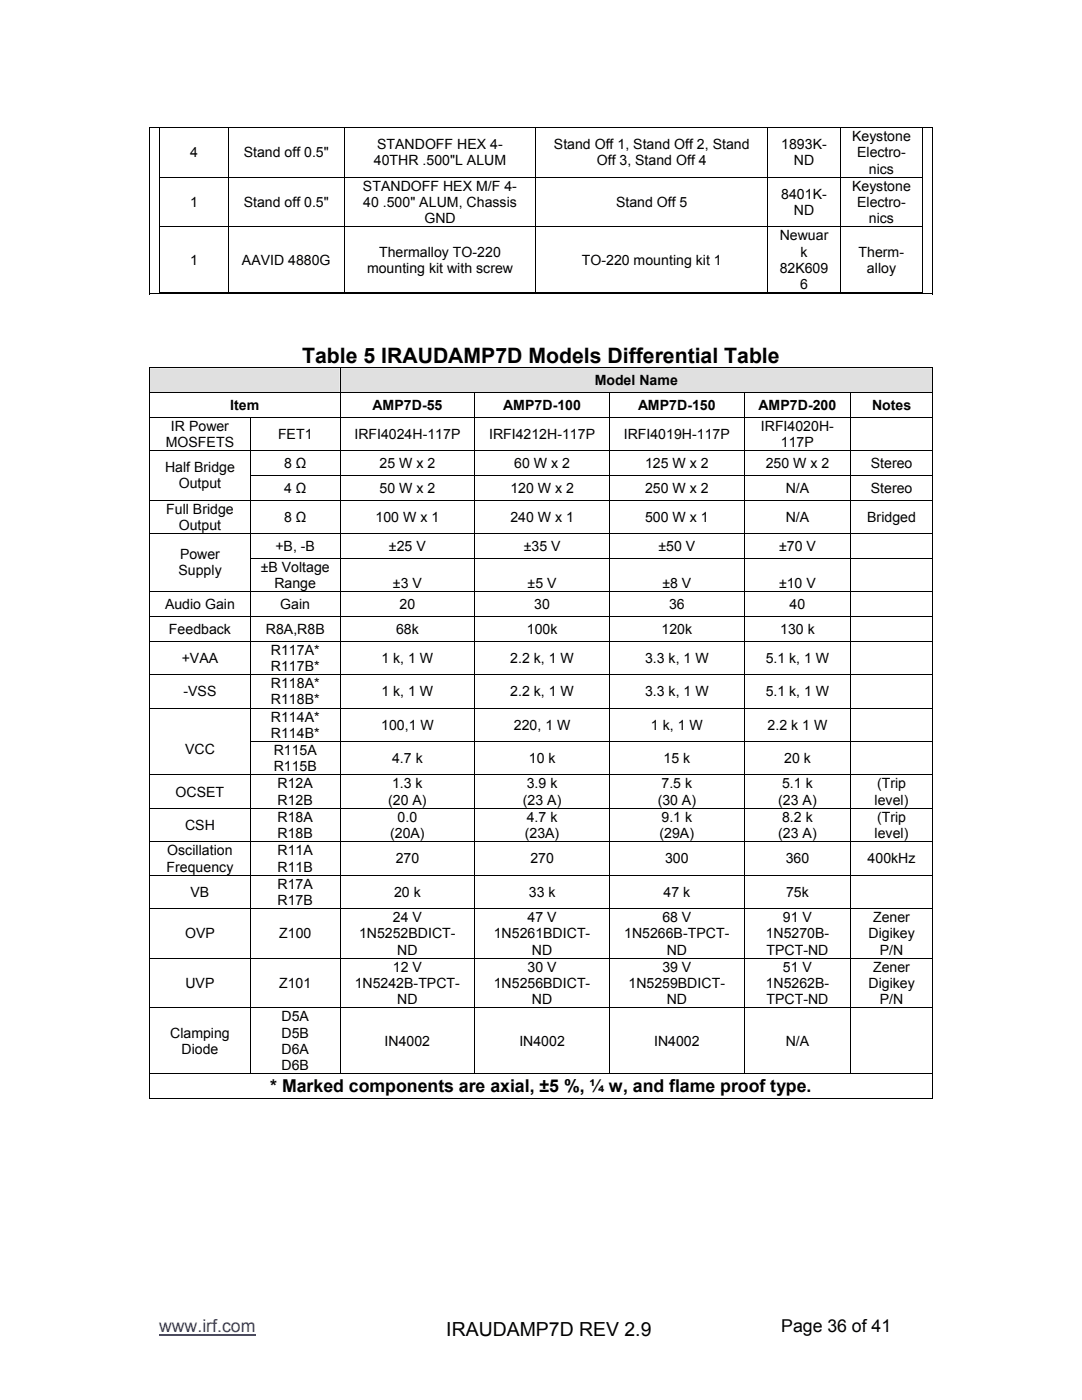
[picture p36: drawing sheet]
<svg xmlns="http://www.w3.org/2000/svg" width="216mm" height="279mm" viewBox="0 0 216 279" stroke-linecap="round" stroke-linejoin="round" font-family="sans-serif">
<defs><g id="words">
<text font-size="4.2" x="60.3" y="72.4">Table 5 IRAUDAMP7D Models Differential Table</text>
<text font-size="3.9" x="89" y="266.5">IRAUDAMP7D REV 2.9</text>
<g font-size="3.5">
<text x="53.9" y="218">* Marked components are axial, ±5 %, ¼ w, and flame proof type.</text>
<text x="155.9" y="265.9">Page 36 of 41</text>
</g>
<text font-size="3.5" fill="#00f" x="31.7" y="265.9">www.irf.com</text>
<g font-size="2.8">
<text x="75.2" y="29.8">STANDOFF HEX 4-</text>
<text x="110.5" y="29.8">Stand Off 1, Stand Off 2, Stand</text>
<text x="155.9" y="29.8">1893K-</text>
<text x="170" y="28.2">Keystone</text>
<text x="37.9" y="31.4">4</text>
<text x="48.6" y="31.4">Stand off 0.5&quot;</text>
<text x="74.6" y="33">40THR .500&quot;L ALUM</text>
<text x="119.1" y="33">Off 3, Stand Off 4</text>
<text x="158.4" y="33">ND</text>
<text x="171" y="31.4">Electro-</text>
<text x="173.4" y="34.7">nics</text>
<text x="37.9" y="41.3">1</text>
<text x="48.6" y="41.3">Stand off 0.5&quot;</text>
<text x="72.4" y="38.1">STANDOFF HEX M/F 4-</text>
<text x="72.5" y="41.3">40 .500&quot; ALUM, Chassis</text>
<text x="122.9" y="41.3">Stand Off 5</text>
<text x="155.9" y="39.7">8401K-</text>
<text x="170" y="38.1">Keystone</text>
<text x="171" y="41.3">Electro-</text>
<text x="84.7" y="44.6">GND</text>
<text x="155.6" y="48">Newuar</text>
<text x="158.4" y="42.9">ND</text>
<text x="173.4" y="44.6">nics</text>
<text x="37.9" y="52.9">1</text>
<text x="48.3" y="52.9">AAVID 4880G</text>
<text x="75.6" y="51.2">Thermalloy TO-220</text>
<text x="116.1" y="52.9">TO-220 mounting kit 1</text>
<text x="159.7" y="51.2">k</text>
<text x="171.3" y="51.2">Therm-</text>
<text x="73.2" y="54.5">mounting kit with screw</text>
<text x="155.6" y="54.5">82K609</text>
<text x="159.7" y="57.7">6</text>
<text x="173" y="54.5">alloy</text>
<text x="118.7" y="76.9">Model Name</text>
<text x="46" y="81.8">Item</text>
<text x="74.3" y="81.8">AMP7D-55</text>
<text x="100.4" y="81.8">AMP7D-100</text>
<text x="127.3" y="81.8">AMP7D-150</text>
<text x="151.4" y="81.8">AMP7D-200</text>
<text x="174" y="81.8">Notes</text>
<text x="33.1" y="89.2">MOSFETS</text>
<text x="34.1" y="86">IR Power</text>
<text x="55.5" y="87.6">FET1</text>
<text x="70.7" y="87.6">IRFI4024H-117P</text>
<text x="97.6" y="87.6">IRFI4212H-117P</text>
<text x="124.5" y="87.6">IRFI4019H-117P</text>
<text x="151.8" y="86">IRFI4020H-</text>
<text x="155.8" y="89.2">117P</text>
<text x="32.9" y="94.1">Half Bridge</text>
<text x="56.7" y="93.4">8 Ω</text>
<text x="75.7" y="93.4">25 W x 2</text>
<text x="102.6" y="93.4">60 W x 2</text>
<text x="128.7" y="93.4">125 W x 2</text>
<text x="152.8" y="93.4">250 W x 2</text>
<text x="173.8" y="93.4">Stereo</text>
<text x="35.7" y="97.4">Output</text>
<text x="56.7" y="98.4">4 Ω</text>
<text x="75.7" y="98.4">50 W x 2</text>
<text x="101.8" y="98.4">120 W x 2</text>
<text x="128.7" y="98.4">250 W x 2</text>
<text x="156.8" y="98.4">N/A</text>
<text x="173.8" y="98.4">Stereo</text>
<text x="33.2" y="102.5">Full Bridge</text>
<text x="35.7" y="105.8">Output</text>
<text x="56.7" y="104.2">8 Ω</text>
<text x="75" y="104.2">100 W x 1</text>
<text x="101.8" y="104.2">240 W x 1</text>
<text x="128.7" y="104.2">500 W x 1</text>
<text x="156.8" y="104.2">N/A</text>
<text x="173" y="104.2">Bridged</text>
<text x="35.9" y="111.6">Power</text>
<text x="54.9" y="110">+B, -B</text>
<text x="77.6" y="110">±25 V</text>
<text x="104.5" y="110">±35 V</text>
<text x="131.4" y="110">±50 V</text>
<text x="155.5" y="110">±70 V</text>
<text x="35.6" y="114.8">Supply</text>
<text x="52" y="114.1">±B Voltage</text>
<text x="54.8" y="117.4">Range</text>
<text x="78.4" y="117.4">±3 V</text>
<text x="105.3" y="117.4">±5 V</text>
<text x="132.2" y="117.4">±8 V</text>
<text x="155.4" y="117.4">±10 V</text>
<text x="32.9" y="121.6">Audio Gain</text>
<text x="55.9" y="121.6">Gain</text>
<text x="79.7" y="121.6">20</text>
<text x="106.6" y="121.6">30</text>
<text x="133.5" y="121.6">36</text>
<text x="157.6" y="121.6">40</text>
<text x="33.7" y="126.5">Feedback</text>
<text x="53" y="126.5">R8A,R8B</text>
<text x="54.1" y="130.7">R117A*</text>
<text x="79" y="126.5">68k</text>
<text x="105.1" y="126.5">100k</text>
<text x="132" y="126.5">120k</text>
<text x="155.7" y="126.5">130 k</text>
<text x="36.3" y="132.3">+VAA</text>
<text x="54.1" y="133.9">R117B*</text>
<text x="54.1" y="137.4">R118A*</text>
<text x="76.1" y="132.3">1 k, 1 W</text>
<text x="101.8" y="132.3">2.2 k, 1 W</text>
<text x="128.7" y="132.3">3.3 k, 1 W</text>
<text x="152.8" y="132.3">5.1 k, 1 W</text>
<text x="36.6" y="139">-VSS</text>
<text x="54.1" y="140.6">R118B*</text>
<text x="76.1" y="139">1 k, 1 W</text>
<text x="101.8" y="139">2.2 k, 1 W</text>
<text x="128.7" y="139">3.3 k, 1 W</text>
<text x="152.8" y="139">5.1 k, 1 W</text>
<text x="54.1" y="144">R114A*</text>
<text x="54.1" y="147.3">R114B*</text>
<text x="76.1" y="145.6">100,1 W</text>
<text x="102.5" y="145.6">220, 1 W</text>
<text x="129.9" y="145.6">1 k, 1 W</text>
<text x="153.2" y="145.6">2.2 k 1 W</text>
<text x="36.9" y="150.5">VCC</text>
<text x="54.6" y="150.7">R115A</text>
<text x="54.6" y="153.9">R115B</text>
<text x="78.2" y="152.3">4.7 k</text>
<text x="105.5" y="152.3">10 k</text>
<text x="132.4" y="152.3">15 k</text>
<text x="156.5" y="152.3">20 k</text>
<text x="35.1" y="159">OCSET</text>
<text x="55.4" y="157.4">R12A</text>
<text x="55.4" y="160.6">R12B</text>
<text x="77.5" y="160.6">(20 A)</text>
<text x="78.2" y="157.4">1.3 k</text>
<text x="104.4" y="160.6">(23 A)</text>
<text x="105.1" y="157.4">3.9 k</text>
<text x="131.2" y="160.6">(30 A)</text>
<text x="132" y="157.4">7.5 k</text>
<text x="155.3" y="160.6">(23 A)</text>
<text x="156.1" y="157.4">5.1 k</text>
<text x="174.5" y="160.6">level)</text>
<text x="175" y="157.4">(Trip</text>
<text x="36.9" y="165.7">CSH</text>
<text x="55.4" y="164">R18A</text>
<text x="55.4" y="167.3">R18B</text>
<text x="77.9" y="167.3">(20A)</text>
<text x="79.3" y="164">0.0</text>
<text x="104.7" y="167.3">(23A)</text>
<text x="105.1" y="164">4.7 k</text>
<text x="131.6" y="167.3">(29A)</text>
<text x="132" y="164">9.1 k</text>
<text x="155.3" y="167.3">(23 A)</text>
<text x="156.1" y="164">8.2 k</text>
<text x="174.5" y="167.3">level)</text>
<text x="175" y="164">(Trip</text>
<text x="33.3" y="173.9">Frequency</text>
<text x="33.4" y="170.7">Oscillation</text>
<text x="55.4" y="170.7">R11A</text>
<text x="55.4" y="173.9">R11B</text>
<text x="79" y="172.3">270</text>
<text x="105.8" y="172.3">270</text>
<text x="132.7" y="172.3">300</text>
<text x="156.8" y="172.3">360</text>
<text x="173.1" y="172.3">400kHz</text>
<text x="38" y="179">VB</text>
<text x="55.4" y="177.4">R17A</text>
<text x="78.6" y="179">20 k</text>
<text x="105.5" y="179">33 k</text>
<text x="132.4" y="179">47 k</text>
<text x="156.8" y="179">75k</text>
<text x="55.4" y="180.6">R17B</text>
<text x="78.4" y="184">24 V</text>
<text x="105.3" y="184">47 V</text>
<text x="132.2" y="184">68 V</text>
<text x="156.2" y="184">91 V</text>
<text x="174.2" y="184">Zener</text>
<text x="36.9" y="187.3">OVP</text>
<text x="55.7" y="187.3">Z100</text>
<text x="71.6" y="187.3">1N5252BDICT-</text>
<text x="79.3" y="190.5">ND</text>
<text x="98.5" y="187.3">1N5261BDICT-</text>
<text x="106.2" y="190.5">ND</text>
<text x="124.5" y="187.3">1N5266B-TPCT-</text>
<text x="133" y="190.5">ND</text>
<text x="152.8" y="187.3">1N5270B-</text>
<text x="153" y="190.5">TPCT-ND</text>
<text x="173.3" y="187.3">Digikey</text>
<text x="175.6" y="190.5">P/N</text>
<text x="37" y="197.2">UVP</text>
<text x="55.7" y="197.2">Z101</text>
<text x="70.8" y="197.2">1N5242B-TPCT-</text>
<text x="78.4" y="193.9">12 V</text>
<text x="98.5" y="197.2">1N5256BDICT-</text>
<text x="105.3" y="193.9">30 V</text>
<text x="125.4" y="197.2">1N5259BDICT-</text>
<text x="132.2" y="193.9">39 V</text>
<text x="152.8" y="197.2">1N5262B-</text>
<text x="156.2" y="193.9">51 V</text>
<text x="173.3" y="197.2">Digikey</text>
<text x="174.2" y="193.9">Zener</text>
<text x="56.2" y="203.8">D5A</text>
<text x="79.3" y="200.4">ND</text>
<text x="106.2" y="200.4">ND</text>
<text x="133" y="200.4">ND</text>
<text x="153" y="200.4">TPCT-ND</text>
<text x="175.6" y="200.4">P/N</text>
<text x="34" y="207.1">Clamping</text>
<text x="56.2" y="207.1">D5B</text>
<text x="76.8" y="208.7">IN4002</text>
<text x="103.6" y="208.7">IN4002</text>
<text x="130.5" y="208.7">IN4002</text>
<text x="156.8" y="208.7">N/A</text>
<text x="36.2" y="210.3">Diode</text>
<text x="56.2" y="210.3">D6A</text>
<text x="56.2" y="213.6">D6B</text>
</g>
</g></defs>
<path d="M31.7 266.4h19.3" fill="none" stroke="#00f" stroke-width=".25"/>
<g fill="#fff">
<path d="M63.5 261.7h92.1v14.5h-92.1z"/>
<path d="M38.1 3.2h47.6v20.6h-47.6z"/>
<path d="M40.7 4.5h43.9v18h-43.9z"/>
<path d="M127 9.5h54v10.6h-54z"/>
</g>
<g fill="none" stroke="#000" stroke-width=".2">
<path d="M29.8 25.5h156.3M29.8 25.6v33.1M31.7 35.4h152.4M31.8 25.6v9.7M31.8 35.5v9.7M45.6 25.6v9.7M45.6 35.5v9.7M68.7 25.6v9.7M68.7 35.5v9.7M106.9 25.6v9.7M106.9 35.5v9.7M153.2 25.6v9.7"/>
<path d="M153.2 35.5v9.7M167.7 25.6v9.7M167.7 35.5v9.7M184.1 25.6v9.7M184.1 35.5v9.7M186.1 25.6v33.1M29.8 58.7h156.2M31.7 45.3h152.4M31.7 58.5h13.8M31.8 45.4v13.1M45.6 45.4v13.1M45.7 58.5h22.9"/>
<path d="M68.7 45.4v13.1M68.8 58.5h38M106.9 45.4v13.1M107 58.5h46.1M153.2 45.4v13.1M153.3 58.5h14.3M167.7 45.4v13.1M167.8 58.5h16.2M184.1 45.4v13.1"/>
</g>
<path d="M29.8 25.4h.1v.2h-.1zM186 25.4h.1v.2h-.1zM184 58.4h.1v.1h-.1zM186 58.6h.1v.1h-.1z" fill="#000"/>
<g fill="#e0e0e0">
<path d="M29.9 73.5h37.9v4.8h-37.9z"/>
<path d="M31.7 74.3h34.3v3.2h-34.3z"/>
<path d="M67.9 73.5h118.1v4.8h-118.1z"/>
<path d="M69.8 74.3h114.3v3.2h-114.3z"/>
</g>
<path d="M29.8 73.3h.1v.2h-.1zM186 73.3h.1v.2h-.1zM29.8 94.8h.1v.2h-.1zM29.8 111.4h.1v.1h-.1zM29.8 147.9h.1v.2h-.1zM186 219.2h.1v.2h-.1z" fill="#000"/>
<g fill="none" stroke="#000" stroke-width=".2">
<path d="M29.8 73.4h156.3M29.8 78.4h156.3M29.8 73.5v4.8M29.8 78.4v4.8M67.9 73.5v4.8M67.9 78.4v4.8M94.7 78.4v4.8M121.6 78.4v4.8M148.5 78.4v4.8M169.8 78.4v4.8M186.1 73.5v4.8M186.1 78.4v4.8"/>
<path d="M29.8 83.3h156.3M29.8 90h156.3M29.8 99.8h156.3M29.8 83.4v6.5M29.8 90v4.8M29.8 95v4.8M29.8 99.9v6.5M49.9 94.9h136.2M50 83.4v6.5M50 90v4.8M50 95v4.8M50 99.9v6.5"/>
<path d="M67.9 83.4v6.5M67.9 90v4.8M67.9 95v4.8M67.9 99.9v6.5M94.7 83.4v6.5M94.7 90v4.8M94.7 95v4.8M94.7 99.9v6.5M121.6 83.4v6.5M121.6 90v4.8M121.6 95v4.8M121.6 99.9v6.5"/>
<path d="M148.5 83.4v6.5M148.5 90v4.8M148.5 95v4.8M148.5 99.9v6.5M169.8 83.4v6.5M169.8 90v4.8M169.8 95v4.8M169.8 99.9v6.5M186.1 83.4v6.5M186.1 90v4.8M186.1 95v4.8M186.1 99.9v6.5"/>
<path d="M29.8 106.5h156.3M29.8 118.1h156.3M29.8 106.6v4.8M29.8 111.5v6.5M29.8 118.2v4.8M49.9 111.4h136.2M50 106.6v4.8M50 111.5v6.5M50 118.2v4.8M67.9 106.6v4.8M67.9 111.5v6.5M67.9 118.2v4.8"/>
<path d="M94.7 106.6v4.8M94.7 111.5v6.5M94.7 118.2v4.8M121.6 106.6v4.8M121.6 111.5v6.5M121.6 118.2v4.8M148.5 106.6v4.8M148.5 111.5v6.5M148.5 118.2v4.8M169.8 106.6v4.8M169.8 111.5v6.5M169.8 118.2v4.8"/>
<path d="M186.1 106.6v4.8M186.1 111.5v6.5M186.1 118.2v4.8M29.8 123.1h156.3M29.8 128h156.3M29.8 134.7h156.3M29.8 123.1v4.8M29.8 128.1v6.5M29.8 134.7v6.5M50 123.1v4.8M50 128.1v6.5M50 134.7v6.5"/>
<path d="M67.9 123.1v4.8M67.9 128.1v6.5M67.9 134.7v6.5M94.7 123.1v4.8M94.7 128.1v6.5M94.7 134.7v6.5M121.6 123.1v4.8M121.6 128.1v6.5M121.6 134.7v6.5M148.5 123.1v4.8M148.5 128.1v6.5M148.5 134.7v6.5"/>
<path d="M169.8 123.1v4.8M169.8 128.1v6.5M169.8 134.7v6.5M186.1 123.1v4.8M186.1 128.1v6.5M186.1 134.7v6.5M29.8 141.3h156.3M29.8 154.7h156.3M29.8 141.4v6.5M29.8 148.1v6.5M29.8 154.7v6.5M49.9 148h136.2"/>
<path d="M50 141.4v6.5M50 148.1v6.5M50 154.7v6.5M67.9 141.4v6.5M67.9 148.1v6.5M67.9 154.7v6.5M94.7 141.4v6.5M94.7 148.1v6.5M94.7 154.7v6.5M121.6 141.4v6.5M121.6 148.1v6.5M121.6 154.7v6.5"/>
<path d="M148.5 141.4v6.5M148.5 148.1v6.5M148.5 154.7v6.5M169.8 141.4v6.5M169.8 148.1v6.5M169.8 154.7v6.5M186.1 141.4v6.5M186.1 148.1v6.5M186.1 154.7v6.5M29.8 161.3h156.3M29.8 168h156.3M29.8 174.7h156.3"/>
<path d="M29.8 161.4v6.5M29.8 168.1v6.5M29.8 174.8v6.5M50 161.4v6.5M50 168.1v6.5M50 174.8v6.5M67.9 161.4v6.5M67.9 168.1v6.5M67.9 174.8v6.5M94.7 161.4v6.5M94.7 168.1v6.5M94.7 174.8v6.5"/>
<path d="M121.6 161.4v6.5M121.6 168.1v6.5M121.6 174.8v6.5M148.5 161.4v6.5M148.5 168.1v6.5M148.5 174.8v6.5M169.8 161.4v6.5M169.8 168.1v6.5M169.8 174.8v6.5M186.1 161.4v6.5M186.1 168.1v6.5M186.1 174.8v6.5"/>
<path d="M29.8 181.3h156.3M29.8 191.2h156.3M29.8 181.4v9.8M29.8 191.3v9.8M50 181.4v9.8M50 191.3v9.8M67.9 181.4v9.8M67.9 191.3v9.8M94.7 181.4v9.8M94.7 191.3v9.8M121.6 181.4v9.8M121.6 191.3v9.8"/>
<path d="M148.5 181.4v9.8M148.5 191.3v9.8M169.8 181.4v9.8M169.8 191.3v9.8M186.1 181.4v9.8M186.1 191.3v9.8M29.8 201.1h156.3M29.8 214.3h156.3M29.8 219.3h156.2M29.8 201.2v13M29.8 214.4v5M50 201.2v13"/>
<path d="M67.9 201.2v13M94.7 201.2v13M121.6 201.2v13M148.5 201.2v13M169.8 201.2v13M186.1 201.2v13M186.1 214.4v5"/>
</g>
<use href="#words"/>
</svg>
